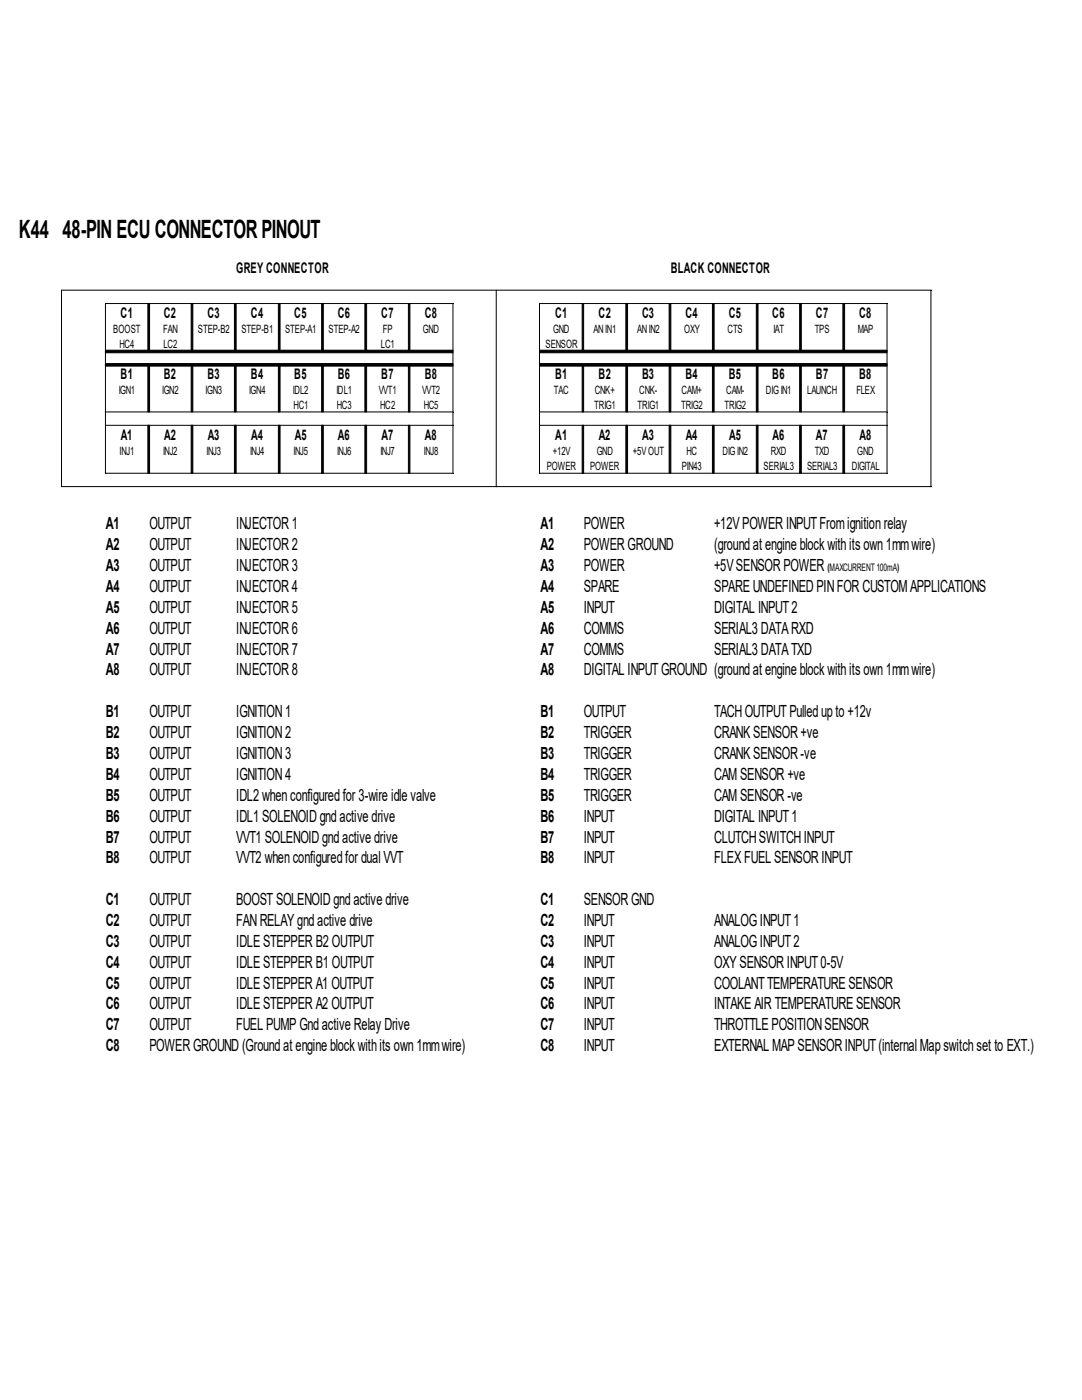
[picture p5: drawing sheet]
<svg xmlns="http://www.w3.org/2000/svg" width="216mm" height="279mm" viewBox="0 0 216 279" stroke-linecap="round" stroke-linejoin="round" font-family="sans-serif">
<defs><g id="words">
<text font-size="5" x="3.8" y="47.6">K44 48-PIN ECU CONNECTOR PINOUT</text>
<g font-size="3.3">
<text x="21.1" y="105.7">A1</text>
<text x="29.8" y="105.7">OUTPUT</text>
<text x="47.1" y="105.7">INJECTOR 1</text>
<text x="107.8" y="105.7">A1</text>
<text x="116.5" y="105.7">POWER</text>
<text x="142.5" y="105.7">+12V POWER INPUT From ignition relay</text>
<text x="21.1" y="109.8">A2</text>
<text x="21.1" y="114">A3</text>
<text x="29.8" y="109.8">OUTPUT</text>
<text x="29.8" y="114">OUTPUT</text>
<text x="47.1" y="109.8">INJECTOR 2</text>
<text x="47.1" y="114">INJECTOR 3</text>
<text x="107.8" y="109.8">A2</text>
<text x="107.8" y="114">A3</text>
<text x="116.5" y="109.8">POWER GROUND</text>
<text x="116.5" y="114">POWER</text>
<text x="142.5" y="109.8">(ground at engine block with its own 1mm wire)</text>
<text x="142.5" y="114">+5V SENSOR POWER</text>
<text x="21.1" y="118.2">A4</text>
<text x="29.8" y="118.2">OUTPUT</text>
<text x="47.1" y="118.2">INJECTOR 4</text>
<text x="107.8" y="118.2">A4</text>
<text x="116.5" y="118.2">SPARE</text>
<text x="142.5" y="118.2">SPARE UNDEFINED PIN FOR CUSTOM APPLICATIONS</text>
<text x="21.1" y="122.3">A5</text>
<text x="29.8" y="122.3">OUTPUT</text>
<text x="47.1" y="122.3">INJECTOR 5</text>
<text x="107.8" y="122.3">A5</text>
<text x="116.5" y="122.3">INPUT</text>
<text x="142.5" y="122.3">DIGITAL INPUT 2</text>
<text x="21.1" y="126.5">A6</text>
<text x="21.1" y="130.6">A7</text>
<text x="29.8" y="126.5">OUTPUT</text>
<text x="29.8" y="130.6">OUTPUT</text>
<text x="47.1" y="126.5">INJECTOR 6</text>
<text x="47.1" y="130.6">INJECTOR 7</text>
<text x="107.8" y="126.5">A6</text>
<text x="107.8" y="130.6">A7</text>
<text x="116.5" y="126.5">COMMS</text>
<text x="116.5" y="130.6">COMMS</text>
<text x="142.5" y="126.5">SERIAL3 DATA RXD</text>
<text x="142.5" y="130.6">SERIAL3 DATA TXD</text>
<text x="21.1" y="134.8">A8</text>
<text x="29.8" y="134.8">OUTPUT</text>
<text x="47.1" y="134.8">INJECTOR 8</text>
<text x="107.8" y="134.8">A8</text>
<text x="116.5" y="134.8">DIGITAL INPUT GROUND (ground at engine block with its own 1mm wire)</text>
<text x="21.1" y="143.1">B1</text>
<text x="29.8" y="143.1">OUTPUT</text>
<text x="47.1" y="143.1">IGNITION 1</text>
<text x="107.8" y="143.1">B1</text>
<text x="116.5" y="143.1">OUTPUT</text>
<text x="142.5" y="143.1">TACH OUTPUT Pulled up to +12v</text>
<text x="21.1" y="147.3">B2</text>
<text x="29.8" y="147.3">OUTPUT</text>
<text x="47.1" y="147.3">IGNITION 2</text>
<text x="107.8" y="147.3">B2</text>
<text x="116.5" y="147.3">TRIGGER</text>
<text x="142.5" y="147.3">CRANK SENSOR +ve</text>
<text x="21.1" y="151.5">B3</text>
<text x="21.1" y="155.6">B4</text>
<text x="29.8" y="151.5">OUTPUT</text>
<text x="29.8" y="155.6">OUTPUT</text>
<text x="47.1" y="151.5">IGNITION 3</text>
<text x="47.1" y="155.6">IGNITION 4</text>
<text x="107.8" y="151.5">B3</text>
<text x="107.8" y="155.6">B4</text>
<text x="116.5" y="151.5">TRIGGER</text>
<text x="116.5" y="155.6">TRIGGER</text>
<text x="142.5" y="151.5">CRANK SENSOR -ve</text>
<text x="142.5" y="155.6">CAM SENSOR +ve</text>
<text x="21.1" y="159.8">B5</text>
<text x="29.8" y="159.8">OUTPUT</text>
<text x="47.1" y="159.8">IDL2 when configured for 3-wire idle valve</text>
<text x="107.8" y="159.8">B5</text>
<text x="116.5" y="159.8">TRIGGER</text>
<text x="142.5" y="159.8">CAM SENSOR -ve</text>
<text x="21.1" y="164">B6</text>
<text x="29.8" y="164">OUTPUT</text>
<text x="47.1" y="164">IDL1 SOLENOID gnd active drive</text>
<text x="107.8" y="164">B6</text>
<text x="116.5" y="164">INPUT</text>
<text x="142.5" y="164">DIGITAL INPUT 1</text>
<text x="21.1" y="168.1">B7</text>
<text x="21.1" y="172.3">B8</text>
<text x="29.8" y="168.1">OUTPUT</text>
<text x="29.8" y="172.3">OUTPUT</text>
<text x="47.1" y="168.1">VVT1 SOLENOID gnd active drive</text>
<text x="47.1" y="172.3">VVT2 when configured for dual VVT</text>
<text x="107.8" y="168.1">B7</text>
<text x="107.8" y="172.3">B8</text>
<text x="116.5" y="168.1">INPUT</text>
<text x="116.5" y="172.3">INPUT</text>
<text x="142.5" y="168.1">CLUTCH SWITCH INPUT</text>
<text x="142.5" y="172.3">FLEX FUEL SENSOR INPUT</text>
<text x="21.1" y="180.6">C1</text>
<text x="21.1" y="184.8">C2</text>
<text x="29.8" y="180.6">OUTPUT</text>
<text x="29.8" y="184.8">OUTPUT</text>
<text x="47.1" y="180.6">BOOST SOLENOID gnd active drive</text>
<text x="47.1" y="184.8">FAN RELAY gnd active drive</text>
<text x="107.8" y="180.6">C1</text>
<text x="107.8" y="184.8">C2</text>
<text x="116.5" y="180.6">SENSOR GND</text>
<text x="116.5" y="184.8">INPUT</text>
<text x="142.5" y="184.8">ANALOG INPUT 1</text>
<text x="21.1" y="189">C3</text>
<text x="29.8" y="189">OUTPUT</text>
<text x="47.1" y="189">IDLE STEPPER B2 OUTPUT</text>
<text x="107.8" y="189">C3</text>
<text x="116.5" y="189">INPUT</text>
<text x="142.5" y="189">ANALOG INPUT 2</text>
<text x="21.1" y="193.1">C4</text>
<text x="21.1" y="197.3">C5</text>
<text x="29.8" y="193.1">OUTPUT</text>
<text x="29.8" y="197.3">OUTPUT</text>
<text x="47.1" y="193.1">IDLE STEPPER B1 OUTPUT</text>
<text x="47.1" y="197.3">IDLE STEPPER A1 OUTPUT</text>
<text x="107.8" y="193.1">C4</text>
<text x="107.8" y="197.3">C5</text>
<text x="116.5" y="193.1">INPUT</text>
<text x="116.5" y="197.3">INPUT</text>
<text x="142.5" y="193.1">OXY SENSOR INPUT 0-5V</text>
<text x="142.5" y="197.3">COOLANT TEMPERATURE SENSOR</text>
<text x="21.1" y="201.5">C6</text>
<text x="29.8" y="201.5">OUTPUT</text>
<text x="47.1" y="201.5">IDLE STEPPER A2 OUTPUT</text>
<text x="107.8" y="201.5">C6</text>
<text x="116.5" y="201.5">INPUT</text>
<text x="142.5" y="201.5">INTAKE AIR TEMPERATURE SENSOR</text>
<text x="21.1" y="205.6">C7</text>
<text x="21.1" y="209.8">C8</text>
<text x="29.8" y="205.6">OUTPUT</text>
<text x="29.8" y="209.8">POWER GROUND (Ground at engine block with its own 1mm wire)</text>
<text x="47.1" y="205.6">FUEL PUMP Gnd active Relay Drive</text>
<text x="107.8" y="205.6">C7</text>
<text x="107.8" y="209.8">C8</text>
<text x="116.5" y="205.6">INPUT</text>
<text x="116.5" y="209.8">INPUT</text>
<text x="142.5" y="205.6">THROTTLE POSITION SENSOR</text>
<text x="142.5" y="209.8">EXTERNAL MAP SENSOR INPUT (internal Map switch set to EXT.)</text>
</g>
<g font-size="2.9">
<text x="47.1" y="54.4">GREY CONNECTOR</text>
<text x="133.8" y="54.4">BLACK CONNECTOR</text>
<text x="24" y="63.4">C1</text>
<text x="32.7" y="63.4">C2</text>
<text x="41.4" y="63.4">C3</text>
<text x="50.1" y="63.4">C4</text>
<text x="58.7" y="63.4">C5</text>
<text x="67.4" y="63.4">C6</text>
<text x="76.1" y="63.4">C7</text>
<text x="84.8" y="63.4">C8</text>
<text x="110.8" y="63.4">C1</text>
<text x="119.4" y="63.4">C2</text>
<text x="128.1" y="63.4">C3</text>
<text x="136.8" y="63.4">C4</text>
<text x="145.4" y="63.4">C5</text>
<text x="154.1" y="63.4">C6</text>
<text x="162.8" y="63.4">C7</text>
<text x="171.4" y="63.4">C8</text>
<text x="24" y="75.6">B1</text>
<text x="32.7" y="75.6">B2</text>
<text x="41.4" y="75.6">B3</text>
<text x="50.1" y="75.6">B4</text>
<text x="58.7" y="75.6">B5</text>
<text x="67.4" y="75.6">B6</text>
<text x="76.1" y="75.6">B7</text>
<text x="84.8" y="75.6">B8</text>
<text x="110.8" y="75.6">B1</text>
<text x="119.4" y="75.6">B2</text>
<text x="128.1" y="75.6">B3</text>
<text x="136.8" y="75.6">B4</text>
<text x="145.4" y="75.6">B5</text>
<text x="154.1" y="75.6">B6</text>
<text x="162.8" y="75.6">B7</text>
<text x="171.4" y="75.6">B8</text>
<text x="24.1" y="87.8">A1</text>
<text x="32.8" y="87.8">A2</text>
<text x="41.4" y="87.8">A3</text>
<text x="50.1" y="87.8">A4</text>
<text x="58.8" y="87.8">A5</text>
<text x="67.4" y="87.8">A6</text>
<text x="76.1" y="87.8">A7</text>
<text x="84.8" y="87.8">A8</text>
<text x="110.8" y="87.8">A1</text>
<text x="119.5" y="87.8">A2</text>
<text x="128.1" y="87.8">A3</text>
<text x="136.8" y="87.8">A4</text>
<text x="145.5" y="87.8">A5</text>
<text x="154.1" y="87.8">A6</text>
<text x="162.8" y="87.8">A7</text>
<text x="171.5" y="87.8">A8</text>
</g>
<g font-size="2.3">
<text x="22.6" y="66.5">BOOST</text>
<text x="23.8" y="69.4">HC4</text>
<text x="32.5" y="66.5">FAN</text>
<text x="32.6" y="69.4">LC2</text>
<text x="39.5" y="66.5">STEP-B2</text>
<text x="48.2" y="66.5">STEP-B1</text>
<text x="56.9" y="66.5">STEP-A1</text>
<text x="65.6" y="66.5">STEP-A2</text>
<text x="76" y="69.4">LC1</text>
<text x="76.4" y="66.5">FP</text>
<text x="84.4" y="66.5">GND</text>
<text x="108.8" y="69.4">SENSOR</text>
<text x="110.4" y="66.5">GND</text>
<text x="118.4" y="66.5">AN IN1</text>
<text x="127.1" y="66.5">AN IN2</text>
<text x="136.5" y="66.5">OXY</text>
<text x="145.2" y="66.5">CTS</text>
<text x="154.3" y="66.5">IAT</text>
<text x="162.6" y="66.5">TPS</text>
<text x="171.2" y="66.5">MAP</text>
<text x="23.7" y="78.7">IGN1</text>
<text x="32.3" y="78.7">IGN2</text>
<text x="41" y="78.7">IGN3</text>
<text x="49.7" y="78.7">IGN4</text>
<text x="58.5" y="78.7">IDL2</text>
<text x="58.5" y="81.6">HC1</text>
<text x="67.1" y="78.7">IDL1</text>
<text x="67.2" y="81.6">HC3</text>
<text x="75.6" y="78.7">VVT1</text>
<text x="75.9" y="81.6">HC2</text>
<text x="84.2" y="78.7">VVT2</text>
<text x="84.5" y="81.6">HC5</text>
<text x="110.5" y="78.7">TAC</text>
<text x="118.6" y="81.6">TRIG1</text>
<text x="118.7" y="78.7">CNK+</text>
<text x="127.2" y="81.6">TRIG1</text>
<text x="127.5" y="78.7">CNK-</text>
<text x="135.9" y="81.6">TRIG2</text>
<text x="136" y="78.7">CAM+</text>
<text x="144.6" y="81.6">TRIG2</text>
<text x="144.9" y="78.7">CAM-</text>
<text x="152.8" y="78.7">DIG IN1</text>
<text x="161.1" y="78.7">LAUNCH</text>
<text x="170.9" y="78.7">FLEX</text>
<text x="23.9" y="90.8">INJ1</text>
<text x="32.6" y="90.8">INJ2</text>
<text x="41.2" y="90.8">INJ3</text>
<text x="49.9" y="90.8">INJ4</text>
<text x="58.6" y="90.8">INJ5</text>
<text x="67.3" y="90.8">INJ6</text>
<text x="75.9" y="90.8">INJ7</text>
<text x="84.6" y="90.8">INJ8</text>
<text x="109.1" y="93.8">POWER</text>
<text x="110.3" y="90.8">+12V</text>
<text x="117.7" y="93.8">POWER</text>
<text x="119.1" y="90.8">GND</text>
<text x="126.3" y="90.8">+5V OUT</text>
<text x="136.1" y="93.8">PIN43</text>
<text x="137" y="90.8">HC</text>
<text x="144.1" y="90.8">DIG IN2</text>
<text x="152.4" y="93.8">SERIAL3</text>
<text x="153.8" y="90.8">RXD</text>
<text x="161" y="93.8">SERIAL3</text>
<text x="162.6" y="90.8">TXD</text>
<text x="170" y="93.8">DIGITAL</text>
<text x="171.1" y="90.8">GND</text>
</g>
<text font-size="2.1" x="165.1" y="114">(MAXCURRENT 100mA)</text>
</g></defs>
<g fill="none" stroke="#000" stroke-width=".2">
<path d="M99 57.9v39.3M185.8 57.9v39.3M185.8 57.9h-173.5v39.3M90.4 60.6v33.9M90.4 60.6h-69.4v33.9M177 60.6v33.9M177 60.6h-69.3v33.9M12.3 97.1h173.5M21 82.2h69.4M21 84.9h69.4M21 94.4h69.4M107.7 82.2h69.3"/>
<path d="M107.7 84.9h69.3M107.7 94.4h69.3"/>
</g>
<g fill="#000" stroke="#000" stroke-width=".2">
<path d="M21 69.9h69.4v.5h-69.4z" fill-rule="evenodd"/>
<path d="M21 72.6h69.4v.5h-69.4z" fill-rule="evenodd"/>
<path d="M29.5 60.6h.3v9.3h-.3z" fill-rule="evenodd"/>
<path d="M29.5 73.1h.3v9.1h-.3z" fill-rule="evenodd"/>
<path d="M38.1 60.6h.4v9.3h-.4z" fill-rule="evenodd"/>
<path d="M38.1 73.1h.4v9.1h-.4z" fill-rule="evenodd"/>
<path d="M46.8 60.6h.3v9.3h-.3z" fill-rule="evenodd"/>
<path d="M46.8 73.1h.3v9.1h-.3z" fill-rule="evenodd"/>
<path d="M55.5 60.6h.4v9.3h-.4z" fill-rule="evenodd"/>
<path d="M55.5 73.1h.4v9.1h-.4z" fill-rule="evenodd"/>
<path d="M64.2 60.6h.3v9.3h-.3z" fill-rule="evenodd"/>
<path d="M64.2 73.1h.3v9.1h-.3z" fill-rule="evenodd"/>
<path d="M72.8 60.6h.4v9.3h-.4z" fill-rule="evenodd"/>
<path d="M72.8 73.1h.4v9.1h-.4z" fill-rule="evenodd"/>
<path d="M81.5 60.6h.3v9.3h-.3z" fill-rule="evenodd"/>
<path d="M81.5 73.1h.3v9.1h-.3z" fill-rule="evenodd"/>
<path d="M107.7 69.9h69.3v.5h-69.3z" fill-rule="evenodd"/>
<path d="M107.7 72.6h69.3v.5h-69.3z" fill-rule="evenodd"/>
<path d="M116.2 60.6h.3v9.3h-.3z" fill-rule="evenodd"/>
<path d="M116.2 73.1h.3v9.1h-.3z" fill-rule="evenodd"/>
<path d="M124.9 60.6h.3v9.3h-.3z" fill-rule="evenodd"/>
<path d="M124.9 73.1h.3v9.1h-.3z" fill-rule="evenodd"/>
<path d="M133.5 60.6h.4v9.3h-.4z" fill-rule="evenodd"/>
<path d="M133.5 73.1h.4v9.1h-.4z" fill-rule="evenodd"/>
<path d="M142.2 60.6h.3v9.3h-.3z" fill-rule="evenodd"/>
<path d="M142.2 73.1h.3v9.1h-.3z" fill-rule="evenodd"/>
<path d="M150.9 60.6h.4v9.3h-.4z" fill-rule="evenodd"/>
<path d="M150.9 73.1h.4v9.1h-.4z" fill-rule="evenodd"/>
<path d="M159.6 60.6h.3v9.3h-.3z" fill-rule="evenodd"/>
<path d="M159.6 73.1h.3v9.1h-.3z" fill-rule="evenodd"/>
<path d="M168.2 60.6h.3v9.3h-.3z" fill-rule="evenodd"/>
<path d="M168.2 73.1h.3v9.1h-.3z" fill-rule="evenodd"/>
<path d="M29.5 84.9h.3v9.5h-.3z" fill-rule="evenodd"/>
<path d="M38.1 84.9h.4v9.5h-.4z" fill-rule="evenodd"/>
<path d="M46.8 84.9h.3v9.5h-.3z" fill-rule="evenodd"/>
<path d="M55.5 84.9h.4v9.5h-.4z" fill-rule="evenodd"/>
<path d="M64.2 84.9h.3v9.5h-.3z" fill-rule="evenodd"/>
<path d="M72.8 84.9h.4v9.5h-.4z" fill-rule="evenodd"/>
<path d="M81.5 84.9h.3v9.5h-.3z" fill-rule="evenodd"/>
<path d="M116.2 84.9h.3v9.5h-.3z" fill-rule="evenodd"/>
<path d="M124.9 84.9h.3v9.5h-.3z" fill-rule="evenodd"/>
<path d="M133.5 84.9h.4v9.5h-.4z" fill-rule="evenodd"/>
<path d="M142.2 84.9h.3v9.5h-.3z" fill-rule="evenodd"/>
<path d="M150.9 84.9h.4v9.5h-.4z" fill-rule="evenodd"/>
<path d="M159.6 84.9h.3v9.5h-.3z" fill-rule="evenodd"/>
<path d="M168.2 84.9h.3v9.5h-.3z" fill-rule="evenodd"/>
</g>
<use href="#words"/>
</svg>
